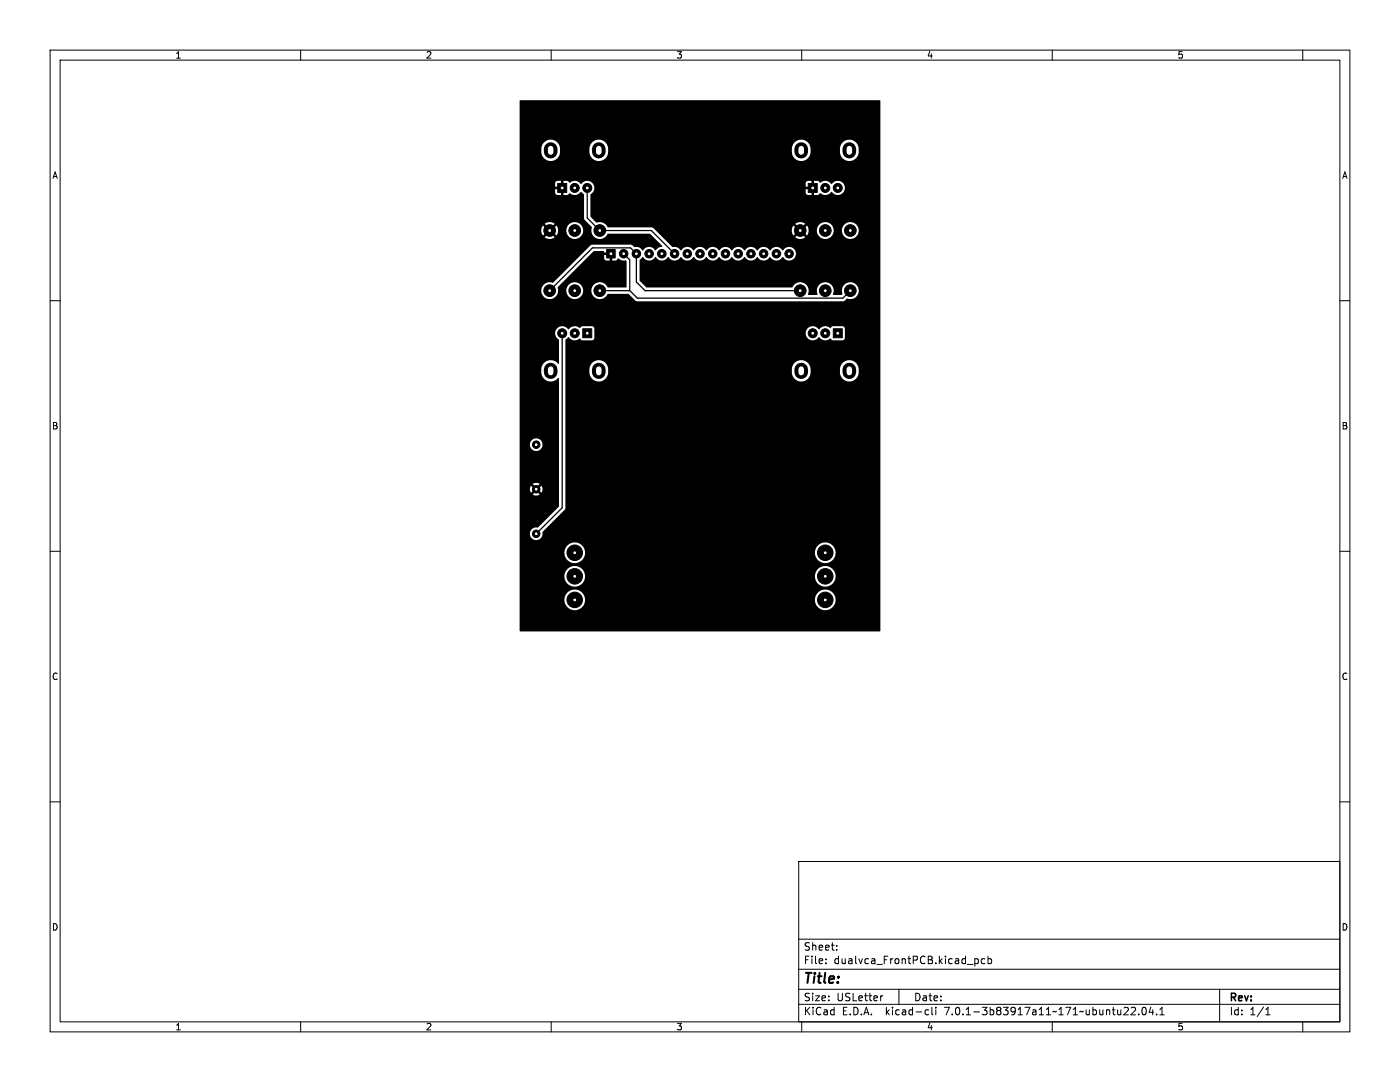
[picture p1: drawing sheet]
<svg xmlns="http://www.w3.org/2000/svg" width="279mm" height="216mm" viewBox="0 0 279 216" stroke-linecap="round" stroke-linejoin="round" font-family="sans-serif">
<defs><g id="words">
<text font-size="2.8" x="160.4" y="196.7">Title:</text>
<g font-size="2.1">
<text x="160.4" y="189.8">Sheet:</text>
<text x="160.4" y="192.5">File:</text>
<text x="166.4" y="192.5">dualvca_FrontPCB.kicad_pcb</text>
<text x="160.4" y="202.7">KiCad</text>
<text x="160.4" y="199.9">Size:</text>
<text x="167" y="199.9">USLetter</text>
<text x="168" y="202.7">E.D.A.</text>
<text x="176.8" y="202.7">kicad-cli</text>
<text x="182.4" y="199.9">Date:</text>
<text x="188.6" y="202.7">7.0.1-3b83917a11~171~ubuntu22.04.1</text>
<text x="245.4" y="200.1">Rev:</text>
<text x="245.4" y="202.7">Id:</text>
<text x="249.4" y="202.7">1/1</text>
</g>
<g font-size="1.8">
<text x="35" y="11.8">1</text>
<text x="85" y="11.8">2</text>
<text x="135" y="11.8">3</text>
<text x="185" y="11.8">4</text>
<text x="235" y="11.8">5</text>
<text x="10.4" y="35.8">A</text>
<text x="267.8" y="35.8">A</text>
<text x="10.3" y="85.8">B</text>
<text x="267.7" y="85.8">B</text>
<text x="10.3" y="135.8">C</text>
<text x="267.7" y="135.8">C</text>
<text x="10.3" y="185.8">D</text>
<text x="267.7" y="185.8">D</text>
<text x="35" y="205.7">1</text>
<text x="85" y="205.7">2</text>
<text x="135" y="205.7">3</text>
<text x="185" y="205.7">4</text>
<text x="235" y="205.7">5</text>
</g>
</g></defs>
<g fill="none" stroke="#000" stroke-width=".2">
<path d="M10 10h259.4v195.9h-259.4zM12 12h255.4v191.9h-255.4zM60 10v2M110 10v2M160 10v2M210 10v2M260 10v2M10 60h2M267.4 60h2M10 110h2M267.4 110h2M10 160h2"/>
<path d="M267.4 160h2M159.4 171.9h108v32h-108zM159.4 197.4h108M159.4 193.4h108M159.4 187.4h108M164.8 192.2v.1M164.8 191.4v.1M167 189.5v.1M167 188.7v.1M176.2 198.7l-.3 .1M179.4 197.4v3M194.5 191.4l.5-.1 .3 .3-.2 .6h-.6"/>
<path d="M196.5 191.4l-.4-.1-.3 .3 .2 .6h.5M197.2 191.4l.4-.1 .3 .3-.1 .6h-.6M197.2 190.8v1.5M243.4 197.4v6.5M60 203.9v2M110 203.9v2M159.4 200.4h108M160 203.9v2M184.9 201.5l.4 .1M185.3 202.4l-.4 .1M186 201v1.3l.2 .2M186.8 201v.1"/>
<path d="M186.8 201.5v1M210 203.9v2M224.3 202.5h.9M225.1 201.1v.5M225.8 201.1l.5-.1 .3 .4-.9 1.1h.9M227.3 202.4v.1M228.1 201.1l.2-.1a.8 .8 0 0 1 .5 .7 .8 .8 0 0 1-.5 .8 1 1 0 0 1-.2-1.4zM229.7 200.9l-.4 1.1h1M230 201.5v1M230.8 202.4v.1M231.5 202.5h.8M231.5 201.4l.4-.4v1.5"/>
<path d="M252.6 202.5h.9M252.6 201.4l.4-.4v1.5M260 203.9v2"/>
</g>
<path d="M109.9 29.7v.6M119.5 29.7v.6M159.9 29.7v.6M169.5 29.7v.6M109.9 73.7v.6M119.5 73.7v.6M159.9 73.7v.6M169.5 73.7v.6" fill="none" stroke="#000" stroke-width="2.7"/>
<g fill="#000" stroke="#000" stroke-width=".2">
<path d="M111.3 36.6h1.8v1.8h-1.8zM161.3 36.6h1.8v1.8h-1.8zM121.1 49.8h1.7v1.7h-1.7zM116.3 65.6h1.8v1.8h-1.8zM166.3 65.6h1.8v1.8h-1.8z"/>
<circle cx="114.7" cy="37.5" r=".9"/>
<circle cx="117.2" cy="37.5" r=".9"/>
<circle cx="164.7" cy="37.5" r=".9"/>
<circle cx="167.2" cy="37.5" r=".9"/>
<circle cx="109.7" cy="46" r="1.17"/>
<circle cx="109.7" cy="58" r="1.17"/>
<circle cx="114.7" cy="46" r="1.17"/>
<circle cx="114.7" cy="58" r="1.17"/>
<circle cx="119.7" cy="46" r="1.17"/>
<circle cx="119.7" cy="58" r="1.17"/>
<circle cx="124.5" cy="50.6" r=".85"/>
<circle cx="127" cy="50.6" r=".85"/>
<circle cx="129.5" cy="50.6" r=".85"/>
<circle cx="132.1" cy="50.6" r=".85"/>
<circle cx="134.6" cy="50.6" r=".85"/>
<circle cx="137.2" cy="50.6" r=".85"/>
<circle cx="139.7" cy="50.6" r=".85"/>
<circle cx="142.2" cy="50.6" r=".85"/>
<circle cx="144.8" cy="50.6" r=".85"/>
<circle cx="147.3" cy="50.6" r=".85"/>
<circle cx="149.9" cy="50.6" r=".85"/>
<circle cx="152.4" cy="50.6" r=".85"/>
<circle cx="154.9" cy="50.6" r=".85"/>
<circle cx="157.5" cy="50.6" r=".85"/>
<circle cx="159.7" cy="46" r="1.17"/>
<circle cx="159.7" cy="58" r="1.17"/>
<circle cx="164.7" cy="46" r="1.17"/>
<circle cx="164.7" cy="58" r="1.17"/>
<circle cx="169.7" cy="46" r="1.17"/>
<circle cx="169.7" cy="58" r="1.17"/>
<circle cx="112.2" cy="66.5" r=".9"/>
<circle cx="114.7" cy="66.5" r=".9"/>
<circle cx="162.2" cy="66.5" r=".9"/>
<circle cx="164.7" cy="66.5" r=".9"/>
<circle cx="107" cy="88.7" r=".75"/>
<circle cx="107" cy="97.6" r=".75"/>
<circle cx="107" cy="106.5" r=".75"/>
<circle cx="114.7" cy="110.3" r="1.55"/>
<circle cx="114.7" cy="115" r="1.55"/>
<circle cx="114.7" cy="119.7" r="1.55"/>
<circle cx="164.7" cy="110.3" r="1.55"/>
<circle cx="164.7" cy="115" r="1.55"/>
<circle cx="164.7" cy="119.7" r="1.55"/>
</g>
<path d="M117.2 37.5v6l2.5 2.5h10.3l4.6 4.6M109.7 58l8.5-8.5h7.6l1.2 1.1v5.7l1.7 1.7h31M119.7 58h6M124.5 50.6l1.2 1.2v6.2M125.7 58l1.5 1.5h41l1.5-1.5M112.2 66.5v34.8l-5.2 5.2" fill="none" stroke="#000" stroke-width=".25"/>
<path d="M103.7 20.1l71.9-.1 .1 .1v105.8h-72v-6.2h8.9a2.06 2.06 0 0 0 2.1 2.1 2.06 2.06 0 0 0 2.1-2.1h45.8l.1 .3a2.06 2.06 0 0 0 3.2 1.4 2.06 2.06 0 0 0-.3-3.5 2.06 2.06 0 0 0-3 1.8h-45.8l-.1-.3a2.06 2.06 0 0 0-2.1-1.8 2.06 2.06 0 0 0-2 2.1h-8.9v-4.7h8.9l.1 .3a2.06 2.06 0 0 0 2.1 1.8 2.06 2.06 0 0 0 2-2.1h45.8l.1 .3a2.06 2.06 0 0 0 3.2 1.4 2.06 2.06 0 0 0-.3-3.5 2.06 2.06 0 0 0-3 1.8h-45.8l-.1-.3a2.06 2.06 0 0 0-2.1-1.8 2.06 2.06 0 0 0-2 2.1h-8.9v-4.7h8.9l.1 .3a2.06 2.06 0 0 0 2.1 1.8 2.06 2.06 0 0 0 2-2.1h45.8l.1 .3a2.06 2.06 0 0 0 3.2 1.4 2.06 2.06 0 0 0-.3-3.5 2.06 2.06 0 0 0-3 1.8h-45.8l-.1-.3a2.06 2.06 0 0 0-2.1-1.8 2.06 2.06 0 0 0-2 2.1h-8.9v-3.8h2a1.29 1.29 0 0 0 1.5 1.3 1.29 1.29 0 0 0 1.1-1.7l4.3-4.3 .2-.4v-27.1h4.8a1.87 1.87 0 0 0 1.9 1.8 1.87 1.87 0 0 0 1.9-1.8h36.6a1.87 1.87 0 0 0 1.9 1.8 1.87 1.87 0 0 0 1.9-1.8h5.8a1.87 1.87 0 0 0 1.9 1.8 1.87 1.87 0 0 0 1.9-1.7v-.9a1.87 1.87 0 0 0-2-1.6 1.87 1.87 0 0 0-1.8 1.7v.7h-5.8a2.07 2.07 0 0 0-.9-2.2l-1.1-.2-1 .3-.6 .9-.2 1.2h-36.6a2.07 2.07 0 0 0-.9-2.2l-1.1-.2-1 .3-.6 .9-.2 1.2h-4.8v-6.5l.7-.5a1.57 1.57 0 0 0 2.3 .2l.4 .4h2l.4-.4v-1h42.2a1.45 1.45 0 0 0 1 1.4 1.45 1.45 0 0 0 1.7-.6 1.57 1.57 0 0 0 2.3 .2l.5 .4h1.8l.4-.1 .1-.4v-1.8l-.1-.4-.4-.1h-1.9l-.5 .4-.7-.4h-.4l-.7 .2-.4 .4-.7-.5-.7-.1-.7 .2-.3 .3-.3 .9h-42.2v-1l-.4-.4h-2l-.5 .4-.7-.4h-.4l-.7 .2-.4 .4-.7-.5-.7-.1-.5 .1-.5 .4a1.49 1.49 0 0 0 .5 2.2v4.7l-.1 .1-.2-.1a1.87 1.87 0 0 0-1.7-.6l-.8 .3-.5 .6-.2 .5-.1 1a1.91 1.91 0 0 0 1.4 1.8 1.91 1.91 0 0 0 2.1-.7l.1 .1v25.6l-4.2 4.1-.6 .1-.6 .2-.3 .4-.2 .6h-2v-7.8h2.6a1.23 1.23 0 0 0 1.4 0l-.7-.7-.7 .7h-2.6v-1.1h2l.3 .7 .6-.7h.8l.7 .7a1.23 1.23 0 0 0 0-1.4l-.7 .7h-.8l-.6-.7-.3 .7h-2v-1h2.6l.7 .7 .7-.7a1.19 1.19 0 0 0-1.4 0h-2.6v-7.9h2a1.26 1.26 0 0 0 1.9 1.2 1.26 1.26 0 0 0 .2-2.2 1.26 1.26 0 0 0-2 .8l-.1 .2h-2v-30.7h4.3l.1 .5a1.68 1.68 0 0 0 1.9 1.2 1.68 1.68 0 0 0 1.4-1.7h1.6v.3a1.68 1.68 0 0 0 2.7 1.1 1.68 1.68 0 0 0-.2-2.9 1.68 1.68 0 0 0-2.5 1.5h-1.6l-.1-.7 5.8-5.8h3.5l.2 .4 .9 .1v-1.1h-1.1v.6h-3.5l1.4-1.4h1.9l.2 .3h1.5l.1 1.6 .8-.1 .3-.3a2.23 2.23 0 0 0 1.6 .4l.1 .2v5.1l-3.7 .1a2.03 2.03 0 0 0-1.2-1h-1l-.8 .7a1.72 1.72 0 0 0 .7 2.4 1.72 1.72 0 0 0 2.3-.9h4.1l1.4 1.4 .4 .1h40.9h.4l.5-.5a1.73 1.73 0 0 0 2.3-.9 1.73 1.73 0 0 0-1-2.3 1.73 1.73 0 0 0-2.2 1.1v1.1l-.1 .2h-1.8a1.72 1.72 0 0 0-1.5-2.5 1.72 1.72 0 0 0-1.5 2.5l-1.9 .1-.1-.2a1.73 1.73 0 0 0-.9-2.2 1.73 1.73 0 0 0-2.2 .9h-29.1l-1.4-1.4v-4.1l.7-.6a1.48 1.48 0 0 0 2.5 0 1.48 1.48 0 0 0 2.6 0 1.48 1.48 0 0 0 2.5 0 1.48 1.48 0 0 0 2.5 0 1.48 1.48 0 0 0 2.6 0 1.48 1.48 0 0 0 2.5 0 1.48 1.48 0 0 0 2.6 0 1.48 1.48 0 0 0 2.5 0 1.48 1.48 0 0 0 2.5 0 1.48 1.48 0 0 0 2.6 0 1.48 1.48 0 0 0 2.5 0 1.39 1.39 0 0 0 2.1 .4 1.39 1.39 0 0 0 0-2.1 1.39 1.39 0 0 0-2.1 .4l-.1-.1a1.36 1.36 0 0 0-1.9-.4l-.5 .5-.3-.3a1.35 1.35 0 0 0-1.5-.3l-.7 .6-.2-.1a1.36 1.36 0 0 0-1.9-.4l-.4 .5-.4-.3a1.35 1.35 0 0 0-1.5-.3l-.7 .6-.2-.1a1.36 1.36 0 0 0-1.9-.4l-.4 .5-.3-.3a1.35 1.35 0 0 0-1.6-.3l-.7 .6-.1-.1a1.36 1.36 0 0 0-1.9-.4l-.5 .5-.3-.3a1.35 1.35 0 0 0-1.6-.3l-.6 .6-.2-.1a1.35 1.35 0 0 0-1.5-.6l-2.1-1.9h26.5a1.62 1.62 0 0 0 2-.1l-1-.9-1 1h-26.5l-1.3-1.4h27.1l.3 1 1-1h.8l1 1 .3-1h1.6a1.68 1.68 0 0 0 1.7 1.7 1.68 1.68 0 0 0 1.7-1.7h1.6a1.68 1.68 0 0 0 2.5 1.5 1.68 1.68 0 0 0 .2-2.9 1.68 1.68 0 0 0-2.7 1.2v.2h-1.6v-.3a1.68 1.68 0 0 0-1.4-1.4 1.68 1.68 0 0 0-1.8 1l-.2 .7h-1.6l-.3-1-1 1h-.8l-1-1-.3 1h-27.1l-.5-.5-.4-.1h-8.7l-.6-.8h38l1 1 1-.9a1.62 1.62 0 0 0-2-.1h-38l-.9-.3-.8 .1-1.2-1.2v-4.4l.4-.4h42.6l.1 .4 .4 .1h1.9l.5-.4a1.62 1.62 0 0 0 2.3-.2 1.41 1.41 0 0 0 2.1 .2 1.41 1.41 0 0 0-.1-2.1 1.41 1.41 0 0 0-2.1 .3l-.9-.6h-.6l-.7 .4-.5-.4h-.7v2.8h-.6v-1.1h-1.1v.6h-42.6l.3-.4 .1-.8h43.3v-1.1h-.7l-.3 .1-.1 1h-42.2a1.41 1.41 0 0 0-1.1-1.1 1.41 1.41 0 0 0-1.4 .5l-.2 .1-.4-.4-.7-.2h-.5l-.6 .4-.5-.4h-.7v2.8h.7l.4-.4a1.66 1.66 0 0 0 2.4-.2l.6 .5v4.9l1.5 1.7a1.72 1.72 0 0 0 1 2.2 1.72 1.72 0 0 0 2.2-1h8.4l2.5 2.5-.1 .2-.8 .2-.4 .5-.3-.3a1.35 1.35 0 0 0-1.6-.3l-.7 .6-.1-.1a1.35 1.35 0 0 0-1.5-.6l-.8-.5-7.9 .1-7.6 7.5h-1.1l-.6 .3-.5 .6-.2 .7h-4.3v-10.6h5a1.63 1.63 0 0 0 2-.1l-1-.9-1 1h-5v-1.4h4.3l.3 1 1-1h.8l1 1 .3-1h1.6a1.68 1.68 0 0 0 2.5 1.5 1.68 1.68 0 0 0 .2-2.9 1.68 1.68 0 0 0-2.7 1.2v.2h-1.6l-.3-1-1 1h-.8l-1-1-.3 1h-4.3v-1.4h5l1 1 1-.9a1.62 1.62 0 0 0-2-.1h-5v-6.2h7.1l.3 .5h.8v-1.1h-1.1v.6h-7.1v-1.2h8.2v-1.1h-.7l-.3 .1-.1 1h-7.1v-6.9h4.3a1.87 1.87 0 0 0 1.9 1.8 1.87 1.87 0 0 0 1.9-1.8h5.8a1.87 1.87 0 0 0 1.9 1.8 1.87 1.87 0 0 0 1.9-1.8h36.6a1.87 1.87 0 0 0 1.9 1.8 1.87 1.87 0 0 0 1.9-1.8h5.8a1.87 1.87 0 0 0 1.9 1.8 1.87 1.87 0 0 0 1.9-1.7v-.9a1.87 1.87 0 0 0-1.8-1.6 1.87 1.87 0 0 0-1.9 1.4l-.1 1h-5.8v-.6a1.87 1.87 0 0 0-1.9-1.8 1.87 1.87 0 0 0-1.9 1.7v.7h-36.6a2.07 2.07 0 0 0-.9-2.2l-1.1-.2-1 .3-.6 .9-.2 1.2h-5.8v-.6a1.87 1.87 0 0 0-1.9-1.8 1.87 1.87 0 0 0-1.9 1.7v.7h-4.3z" fill="#000"/>
<path d="M109.9 29.6v.7M119.5 29.6v.7M159.9 29.6v.7M169.5 29.6v.7M109.9 73.7v.7M119.5 73.7v.7M159.9 73.7v.7M169.5 73.7v.7" fill="none" stroke="#fff" stroke-width="1.1"/>
<g fill="#fff" stroke="#fff" stroke-width=".2">
<circle cx="112.2" cy="37.5" r=".17"/>
<circle cx="114.7" cy="37.5" r=".17"/>
<circle cx="117.2" cy="37.5" r=".17"/>
<circle cx="159.7" cy="46" r=".18"/>
<circle cx="164.7" cy="46" r=".18"/>
<circle cx="169.7" cy="46" r=".18"/>
<circle cx="107" cy="97.6" r=".17"/>
<circle cx="119.7" cy="58" r=".18"/>
<circle cx="114.7" cy="58" r=".18"/>
<circle cx="109.7" cy="58" r=".18"/>
<circle cx="164.7" cy="119.7" r=".17"/>
<circle cx="164.7" cy="115" r=".17"/>
<circle cx="164.7" cy="110.3" r=".17"/>
<circle cx="169.7" cy="58" r=".18"/>
<circle cx="164.7" cy="58" r=".18"/>
<circle cx="159.7" cy="58" r=".18"/>
<circle cx="109.7" cy="46" r=".18"/>
<circle cx="114.7" cy="46" r=".18"/>
<circle cx="119.7" cy="46" r=".18"/>
<circle cx="107" cy="106.5" r=".17"/>
<circle cx="167.2" cy="66.5" r=".17"/>
<circle cx="164.7" cy="66.5" r=".17"/>
<circle cx="162.2" cy="66.5" r=".17"/>
<circle cx="107" cy="88.7" r=".17"/>
<circle cx="117.2" cy="66.5" r=".17"/>
<circle cx="114.7" cy="66.5" r=".17"/>
<circle cx="112.2" cy="66.5" r=".17"/>
<circle cx="162.2" cy="37.5" r=".17"/>
<circle cx="164.7" cy="37.5" r=".17"/>
<circle cx="167.2" cy="37.5" r=".17"/>
<circle cx="114.7" cy="119.7" r=".17"/>
<circle cx="114.7" cy="115" r=".17"/>
<circle cx="114.7" cy="110.3" r=".17"/>
<circle cx="121.9" cy="50.6" r=".17"/>
<circle cx="124.5" cy="50.6" r=".17"/>
<circle cx="127" cy="50.6" r=".17"/>
<circle cx="129.5" cy="50.6" r=".17"/>
<circle cx="132.1" cy="50.6" r=".17"/>
<circle cx="134.6" cy="50.6" r=".17"/>
<circle cx="137.2" cy="50.6" r=".17"/>
<circle cx="139.7" cy="50.6" r=".17"/>
<circle cx="142.2" cy="50.6" r=".17"/>
<circle cx="144.8" cy="50.6" r=".17"/>
<circle cx="147.3" cy="50.6" r=".17"/>
<circle cx="149.9" cy="50.6" r=".17"/>
<circle cx="152.4" cy="50.6" r=".17"/>
<circle cx="154.9" cy="50.6" r=".17"/>
<circle cx="157.5" cy="50.6" r=".17"/>
</g>
<use href="#words"/>
</svg>
